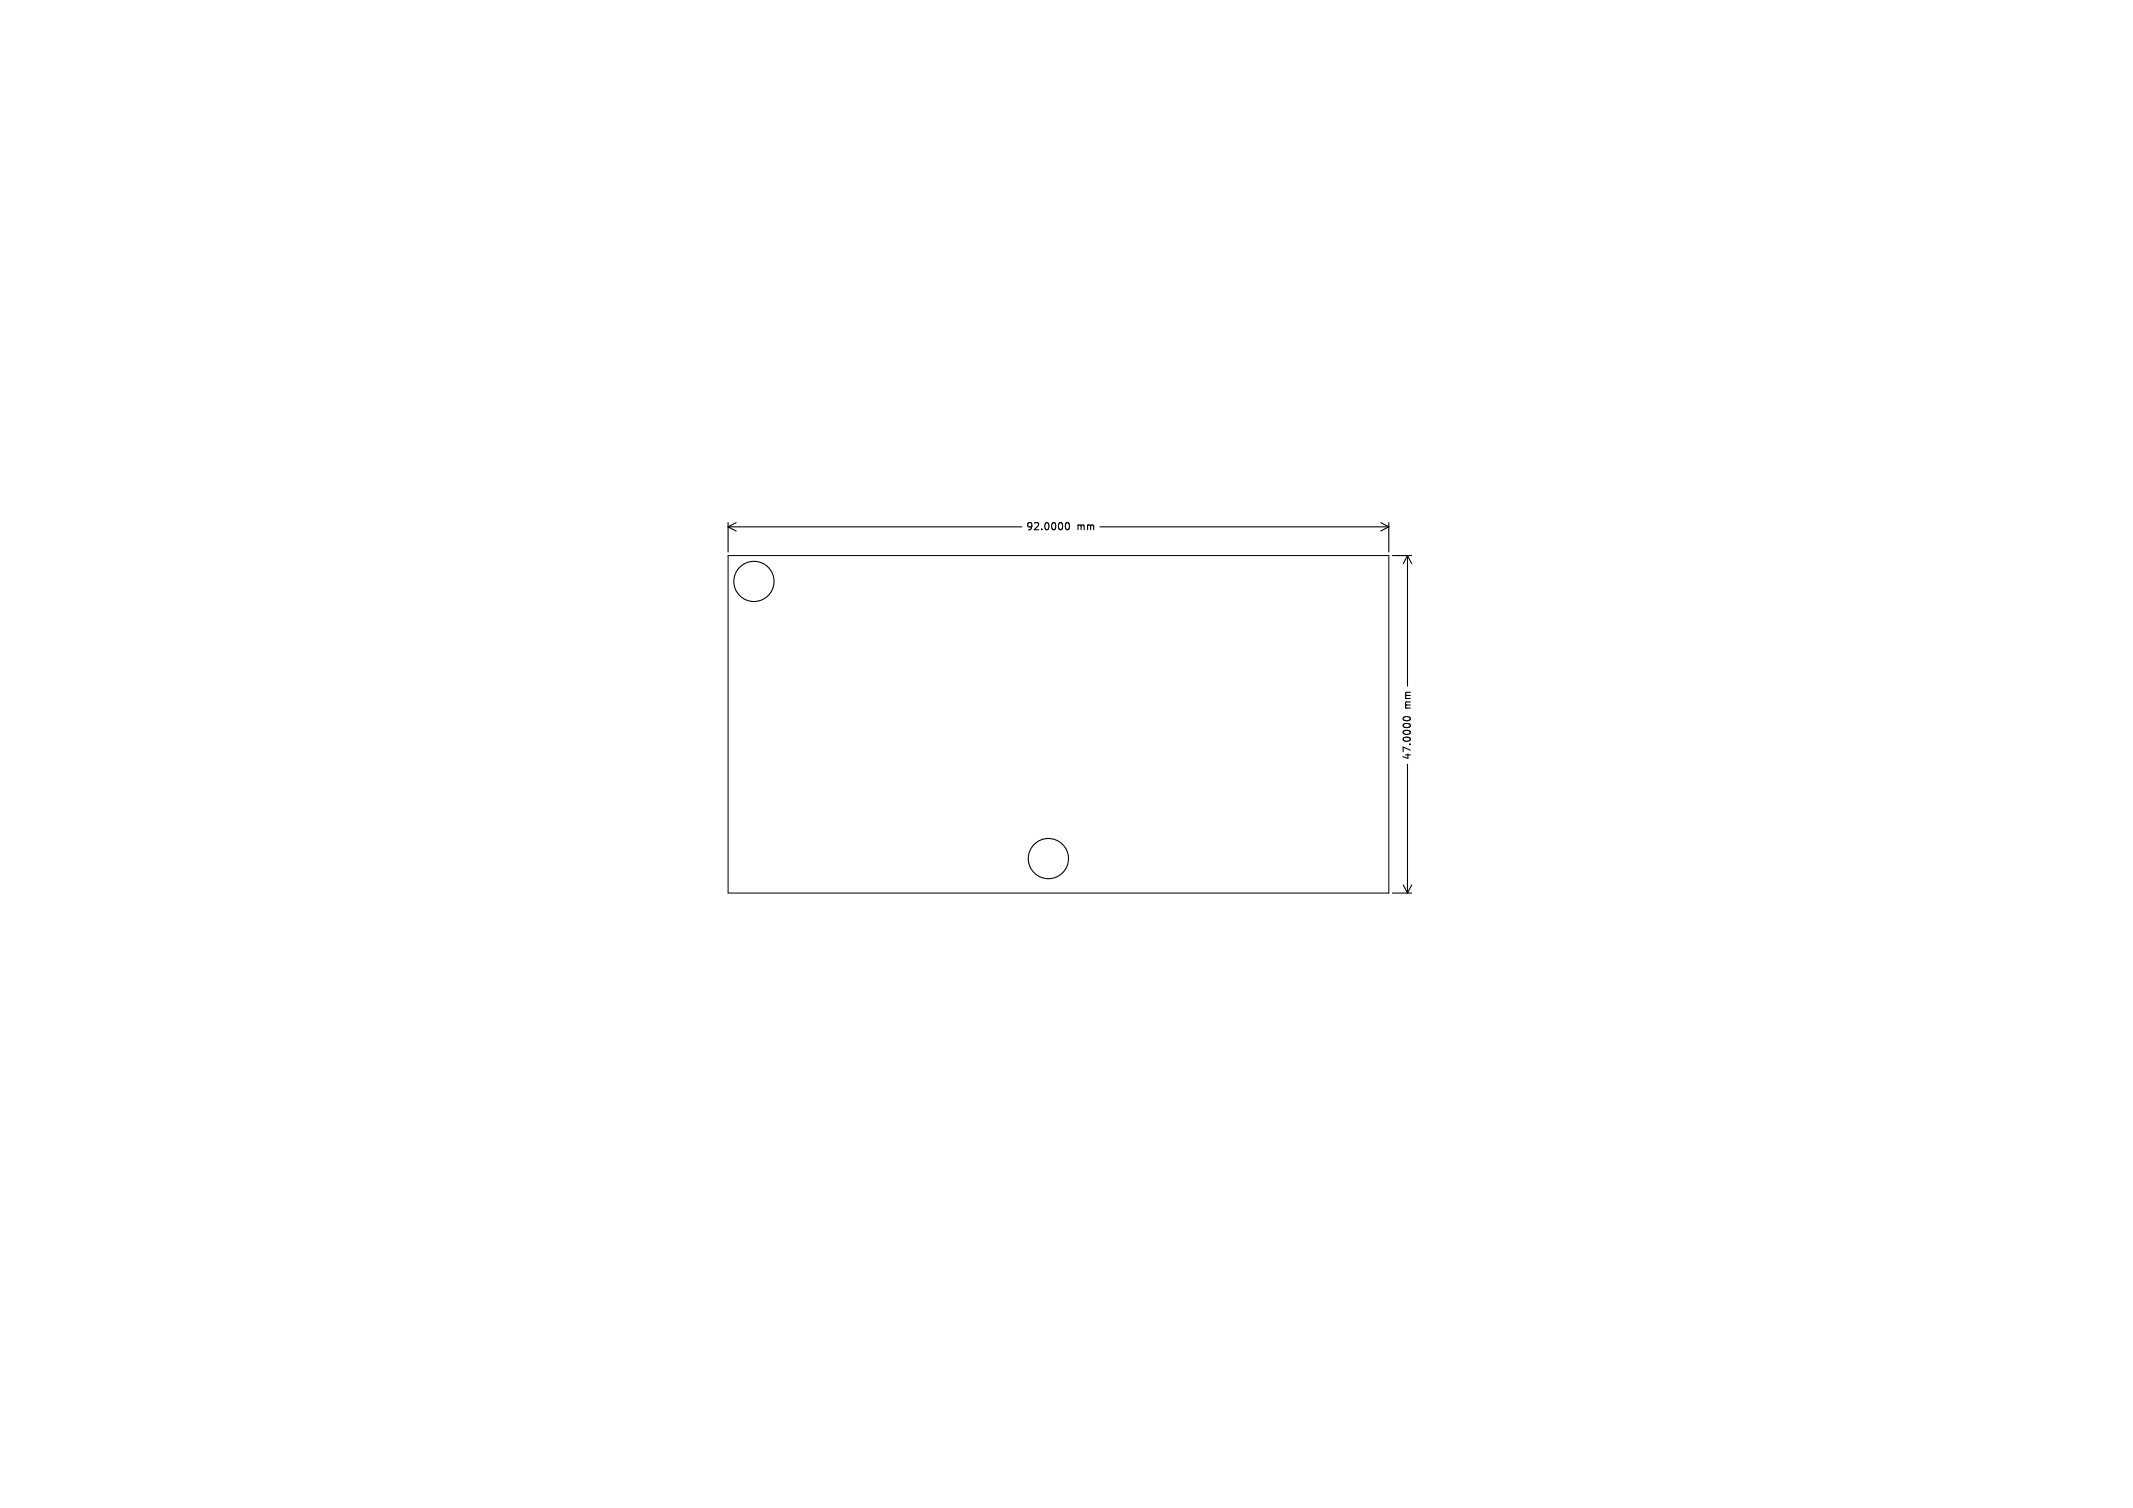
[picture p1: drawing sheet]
<svg xmlns="http://www.w3.org/2000/svg" width="297mm" height="210mm" viewBox="0 0 297 210" stroke-linecap="round" stroke-linejoin="round" font-family="sans-serif">
<defs><g id="words">
<g font-size="1.4">
<text x="142.8" y="74">92.0000</text>
<text x="150" y="74">mm</text>
<text x="196.6" y="98.7" transform="rotate(-90 196.6 98.7)">mm</text>
<text x="196.6" y="105.9" transform="rotate(-90 196.6 105.9)">47.0000</text>
</g>
</g></defs>
<g fill="none" stroke="#000" stroke-width=".15">
<path d="M101.4 72.8v4.1M101.4 73.4h40.9M101.4 73.4l1.1 .6M102.5 72.8l-1.1 .6M148.4 72.9l.2-.1a.53 .53 0 0 1 .3 .5 .53 .53 0 0 1-.3 .5l-.2-.1-.1-.3zM153.2 73.4h40.2M192.3 72.8l1.1 .6M193.4 72.8v4.1M193.4 73.4l-1.1 .6M193.9 77.4h2.7M196 77.4v18.2M196 77.4l.6 1.1"/>
<path d="M196 77.4l-.6 1.1M195.5 99.9a.54 .54 0 0 1 .9 .2 .57 .57 0 0 1-1-.1zM196 106.4v18M193.9 124.4h2.7M195.4 123.2l.6 1.2M196.6 123.2l-.6 1.2"/>
<circle cx="105" cy="81" r="2.8"/>
<circle cx="146" cy="119.6" r="2.8"/>
</g>
<path d="M101.4 77.4h92v47h-92z" fill="none" stroke="#000" stroke-width=".14"/>
<use href="#words"/>
</svg>
